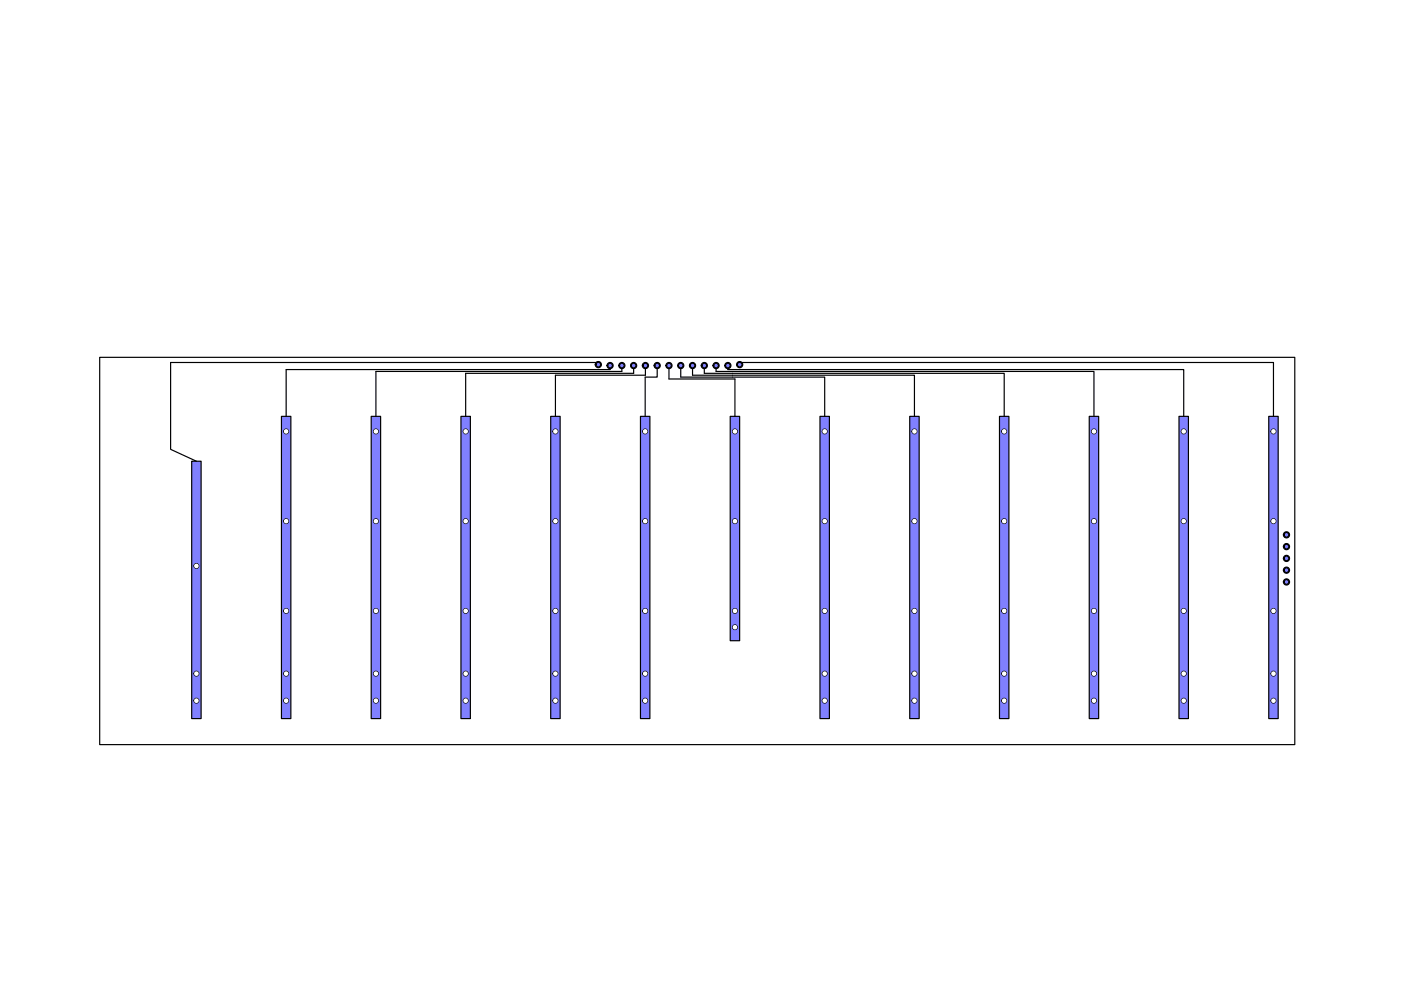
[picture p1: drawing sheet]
<svg xmlns="http://www.w3.org/2000/svg" width="297mm" height="210mm" viewBox="0 0 297 210" stroke-linecap="round" stroke-linejoin="round" font-family="sans-serif">
<g fill="#8080ff">
<path d="M154.8 88.3h2v47.6h-2z"/>
<path d="M40.6 97.8h2v54.6h-2z"/>
<path d="M269 88.3h2v64.1h-2zM269.5 148.6a.5 .5 0 0 0 1 0 .5 .5 0 0 0-1 0zM269.5 129.5a.5 .5 0 0 0 1 0 .5 .5 0 0 0-1 0zM269.5 110.5a.5 .5 0 0 0 1 0 .5 .5 0 0 0-1 0zM269.5 91.5a.5 .5 0 0 0 1 0 .5 .5 0 0 0-1 0z"/>
<path d="M250 88.3h2v64.1h-2zM250.5 148.6a.5 .5 0 0 0 1 0 .5 .5 0 0 0-1 0zM250.5 129.5a.5 .5 0 0 0 1 0 .5 .5 0 0 0-1 0zM250.5 110.5a.5 .5 0 0 0 1 0 .5 .5 0 0 0-1 0zM250.5 91.5a.5 .5 0 0 0 1 0 .5 .5 0 0 0-1 0z"/>
<path d="M230.9 88.3h2v64.1h-2zM231.4 148.6a.5 .5 0 0 0 1 0 .5 .5 0 0 0-1 0zM231.4 129.5a.5 .5 0 0 0 1 0 .5 .5 0 0 0-1 0zM231.4 110.5a.5 .5 0 0 0 1 0 .5 .5 0 0 0-1 0zM231.4 91.5a.5 .5 0 0 0 1 0 .5 .5 0 0 0-1 0z"/>
<path d="M192.9 88.3h2v64.1h-2zM193.4 148.6a.5 .5 0 0 0 1 0 .5 .5 0 0 0-1 0zM193.4 129.5a.5 .5 0 0 0 1 0 .5 .5 0 0 0-1 0zM193.4 110.5a.5 .5 0 0 0 1 0 .5 .5 0 0 0-1 0zM193.4 91.5a.5 .5 0 0 0 1 0 .5 .5 0 0 0-1 0z"/>
<path d="M211.9 88.3h2v64.1h-2zM212.4 148.6a.5 .5 0 0 0 1 0 .5 .5 0 0 0-1 0zM212.4 129.5a.5 .5 0 0 0 1 0 .5 .5 0 0 0-1 0zM212.4 110.5a.5 .5 0 0 0 1 0 .5 .5 0 0 0-1 0zM212.4 91.5a.5 .5 0 0 0 1 0 .5 .5 0 0 0-1 0z"/>
<path d="M173.9 88.3h1.9v64.1h-1.9zM174.4 148.6a.5 .5 0 0 0 .9 0 .5 .5 0 0 0-.9 0zM174.4 129.5a.5 .5 0 0 0 .9 0 .5 .5 0 0 0-.9 0zM174.4 110.5a.5 .5 0 0 0 .9 0 .5 .5 0 0 0-.9 0zM174.4 91.5a.5 .5 0 0 0 .9 0 .5 .5 0 0 0-.9 0z"/>
<path d="M135.8 88.3h2v64.1h-2zM136.3 148.6a.5 .5 0 0 0 1 0 .5 .5 0 0 0-1 0zM136.3 129.5a.5 .5 0 0 0 1 0 .5 .5 0 0 0-1 0zM136.3 110.5a.5 .5 0 0 0 1 0 .5 .5 0 0 0-1 0zM136.3 91.5a.5 .5 0 0 0 1 0 .5 .5 0 0 0-1 0z"/>
<path d="M116.8 88.3h2v64.1h-2zM117.3 148.6a.5 .5 0 0 0 1 0 .5 .5 0 0 0-1 0zM117.3 129.5a.5 .5 0 0 0 1 0 .5 .5 0 0 0-1 0zM117.3 110.5a.5 .5 0 0 0 1 0 .5 .5 0 0 0-1 0zM117.3 91.5a.5 .5 0 0 0 1 0 .5 .5 0 0 0-1 0z"/>
<path d="M97.7 88.3h2v64.1h-2zM98.2 148.6a.5 .5 0 0 0 1 0 .5 .5 0 0 0-1 0zM98.2 129.5a.5 .5 0 0 0 1 0 .5 .5 0 0 0-1 0zM98.2 110.5a.5 .5 0 0 0 1 0 .5 .5 0 0 0-1 0zM98.2 91.5a.5 .5 0 0 0 1 0 .5 .5 0 0 0-1 0z"/>
<path d="M78.7 88.3h2v64.1h-2zM79.2 148.6a.5 .5 0 0 0 1 0 .5 .5 0 0 0-1 0zM79.2 129.5a.5 .5 0 0 0 1 0 .5 .5 0 0 0-1 0zM79.2 110.5a.5 .5 0 0 0 1 0 .5 .5 0 0 0-1 0zM79.2 91.5a.5 .5 0 0 0 1 0 .5 .5 0 0 0-1 0z"/>
<path d="M59.7 88.3h2v64.1h-2zM60.2 148.6a.5 .5 0 0 0 1 0 .5 .5 0 0 0-1 0zM60.2 129.5a.5 .5 0 0 0 1 0 .5 .5 0 0 0-1 0zM60.2 110.5a.5 .5 0 0 0 1 0 .5 .5 0 0 0-1 0zM60.2 91.5a.5 .5 0 0 0 1 0 .5 .5 0 0 0-1 0z"/>
</g>
<circle cx="156.8" cy="77.3" r=".65" fill="#7f7fff"/>
<g fill="none" stroke="#000" stroke-width=".25">
<path d="M269 88.3h2v64.1h-2z"/>
<circle cx="270" cy="91.5" r=".5"/>
<circle cx="270" cy="110.5" r=".5"/>
<circle cx="270" cy="129.5" r=".5"/>
<circle cx="270" cy="148.6" r=".5"/>
</g>
<g fill="#fff">
<circle cx="270" cy="91.5" r=".5"/>
<circle cx="270" cy="110.5" r=".5"/>
<circle cx="270" cy="129.5" r=".5"/>
<circle cx="270" cy="148.6" r=".5"/>
</g>
<g fill="none" stroke="#000" stroke-width=".25">
<path d="M154.8 88.3h2v47.6h-2z"/>
<circle cx="155.8" cy="91.5" r=".5"/>
<circle cx="155.8" cy="110.5" r=".5"/>
<circle cx="155.8" cy="129.5" r=".5"/>
</g>
<g fill="#fff">
<circle cx="155.8" cy="91.5" r=".5"/>
<circle cx="155.8" cy="110.5" r=".5"/>
<circle cx="155.8" cy="129.5" r=".5"/>
</g>
<g fill="none" stroke="#000" stroke-width=".25">
<path d="M40.6 97.8h2v54.6h-2z"/>
<circle cx="41.6" cy="120" r=".5"/>
<circle cx="41.6" cy="148.6" r=".5"/>
</g>
<g fill="#fff">
<circle cx="41.6" cy="120" r=".5"/>
<circle cx="41.6" cy="148.6" r=".5"/>
</g>
<circle cx="270" cy="142.8" r=".5" fill="none" stroke="#000" stroke-width=".25"/>
<circle cx="270" cy="142.8" r=".5" fill="#fff"/>
<circle cx="251" cy="142.8" r=".5" fill="none" stroke="#000" stroke-width=".25"/>
<circle cx="251" cy="142.8" r=".5" fill="#fff"/>
<circle cx="231.9" cy="142.8" r=".5" fill="none" stroke="#000" stroke-width=".25"/>
<circle cx="231.9" cy="142.8" r=".5" fill="#fff"/>
<circle cx="212.9" cy="142.8" r=".5" fill="none" stroke="#000" stroke-width=".25"/>
<circle cx="212.9" cy="142.8" r=".5" fill="#fff"/>
<circle cx="193.9" cy="142.8" r=".5" fill="none" stroke="#000" stroke-width=".25"/>
<circle cx="193.9" cy="142.8" r=".5" fill="#fff"/>
<circle cx="174.9" cy="142.8" r=".5" fill="none" stroke="#000" stroke-width=".25"/>
<circle cx="174.9" cy="142.8" r=".5" fill="#fff"/>
<circle cx="155.8" cy="133" r=".5" fill="none" stroke="#000" stroke-width=".25"/>
<circle cx="155.8" cy="133" r=".5" fill="#fff"/>
<circle cx="136.8" cy="142.8" r=".5" fill="none" stroke="#000" stroke-width=".25"/>
<circle cx="136.8" cy="142.8" r=".5" fill="#fff"/>
<circle cx="117.8" cy="142.8" r=".5" fill="none" stroke="#000" stroke-width=".25"/>
<circle cx="117.8" cy="142.8" r=".5" fill="#fff"/>
<circle cx="98.7" cy="142.8" r=".5" fill="none" stroke="#000" stroke-width=".25"/>
<circle cx="98.7" cy="142.8" r=".5" fill="#fff"/>
<circle cx="79.7" cy="142.8" r=".5" fill="none" stroke="#000" stroke-width=".25"/>
<circle cx="79.7" cy="142.8" r=".5" fill="#fff"/>
<circle cx="60.7" cy="142.8" r=".5" fill="none" stroke="#000" stroke-width=".25"/>
<circle cx="60.7" cy="142.8" r=".5" fill="#fff"/>
<circle cx="41.6" cy="142.8" r=".5" fill="none" stroke="#000" stroke-width=".25"/>
<circle cx="41.6" cy="142.8" r=".5" fill="#fff"/>
<g fill="none" stroke="#000" stroke-width=".25">
<path d="M21.1 75.8h253.4v82.1h-253.4zM250 88.3h2v64.1h-2z"/>
<circle cx="251" cy="91.5" r=".5"/>
<circle cx="251" cy="110.5" r=".5"/>
<circle cx="251" cy="129.5" r=".5"/>
<circle cx="251" cy="148.6" r=".5"/>
</g>
<g fill="#fff">
<circle cx="251" cy="91.5" r=".5"/>
<circle cx="251" cy="110.5" r=".5"/>
<circle cx="251" cy="129.5" r=".5"/>
<circle cx="251" cy="148.6" r=".5"/>
</g>
<g fill="none" stroke="#000" stroke-width=".25">
<path d="M230.9 88.3h2v64.1h-2z"/>
<circle cx="231.9" cy="91.5" r=".5"/>
<circle cx="231.9" cy="110.5" r=".5"/>
<circle cx="231.9" cy="129.5" r=".5"/>
<circle cx="231.9" cy="148.6" r=".5"/>
</g>
<g fill="#fff">
<circle cx="231.9" cy="91.5" r=".5"/>
<circle cx="231.9" cy="110.5" r=".5"/>
<circle cx="231.9" cy="129.5" r=".5"/>
<circle cx="231.9" cy="148.6" r=".5"/>
</g>
<g fill="none" stroke="#000" stroke-width=".25">
<path d="M211.9 88.3h2v64.1h-2z"/>
<circle cx="212.9" cy="91.5" r=".5"/>
<circle cx="212.9" cy="110.5" r=".5"/>
<circle cx="212.9" cy="129.5" r=".5"/>
<circle cx="212.9" cy="148.6" r=".5"/>
</g>
<g fill="#fff">
<circle cx="212.9" cy="91.5" r=".5"/>
<circle cx="212.9" cy="110.5" r=".5"/>
<circle cx="212.9" cy="129.5" r=".5"/>
<circle cx="212.9" cy="148.6" r=".5"/>
</g>
<g fill="none" stroke="#000" stroke-width=".25">
<path d="M192.9 88.3h2v64.1h-2z"/>
<circle cx="193.9" cy="91.5" r=".5"/>
<circle cx="193.9" cy="110.5" r=".5"/>
<circle cx="193.9" cy="129.5" r=".5"/>
<circle cx="193.9" cy="148.6" r=".5"/>
</g>
<g fill="#fff">
<circle cx="193.9" cy="91.5" r=".5"/>
<circle cx="193.9" cy="110.5" r=".5"/>
<circle cx="193.9" cy="129.5" r=".5"/>
<circle cx="193.9" cy="148.6" r=".5"/>
</g>
<g fill="none" stroke="#000" stroke-width=".25">
<path d="M173.9 88.3h1.9v64.1h-1.9z"/>
<circle cx="174.9" cy="91.5" r=".5"/>
<circle cx="174.9" cy="110.5" r=".5"/>
<circle cx="174.9" cy="129.5" r=".5"/>
<circle cx="174.9" cy="148.6" r=".5"/>
</g>
<g fill="#fff">
<circle cx="174.9" cy="91.5" r=".5"/>
<circle cx="174.9" cy="110.5" r=".5"/>
<circle cx="174.9" cy="129.5" r=".5"/>
<circle cx="174.9" cy="148.6" r=".5"/>
</g>
<g fill="none" stroke="#000" stroke-width=".25">
<path d="M135.8 88.3h2v64.1h-2z"/>
<circle cx="136.8" cy="91.5" r=".5"/>
<circle cx="136.8" cy="110.5" r=".5"/>
<circle cx="136.8" cy="129.5" r=".5"/>
<circle cx="136.8" cy="148.6" r=".5"/>
</g>
<g fill="#fff">
<circle cx="136.8" cy="91.5" r=".5"/>
<circle cx="136.8" cy="110.5" r=".5"/>
<circle cx="136.8" cy="129.5" r=".5"/>
<circle cx="136.8" cy="148.6" r=".5"/>
</g>
<g fill="none" stroke="#000" stroke-width=".25">
<path d="M116.8 88.3h2v64.1h-2z"/>
<circle cx="117.8" cy="91.5" r=".5"/>
<circle cx="117.8" cy="110.5" r=".5"/>
<circle cx="117.8" cy="129.5" r=".5"/>
<circle cx="117.8" cy="148.6" r=".5"/>
</g>
<g fill="#fff">
<circle cx="117.8" cy="91.5" r=".5"/>
<circle cx="117.8" cy="110.5" r=".5"/>
<circle cx="117.8" cy="129.5" r=".5"/>
<circle cx="117.8" cy="148.6" r=".5"/>
</g>
<g fill="none" stroke="#000" stroke-width=".25">
<path d="M97.7 88.3h2v64.1h-2z"/>
<circle cx="98.7" cy="91.5" r=".5"/>
<circle cx="98.7" cy="110.5" r=".5"/>
<circle cx="98.7" cy="129.5" r=".5"/>
<circle cx="98.7" cy="148.6" r=".5"/>
</g>
<g fill="#fff">
<circle cx="98.7" cy="91.5" r=".5"/>
<circle cx="98.7" cy="110.5" r=".5"/>
<circle cx="98.7" cy="129.5" r=".5"/>
<circle cx="98.7" cy="148.6" r=".5"/>
</g>
<g fill="none" stroke="#000" stroke-width=".25">
<path d="M78.7 88.3h2v64.1h-2z"/>
<circle cx="79.7" cy="91.5" r=".5"/>
<circle cx="79.7" cy="110.5" r=".5"/>
<circle cx="79.7" cy="129.5" r=".5"/>
<circle cx="79.7" cy="148.6" r=".5"/>
</g>
<g fill="#fff">
<circle cx="79.7" cy="91.5" r=".5"/>
<circle cx="79.7" cy="110.5" r=".5"/>
<circle cx="79.7" cy="129.5" r=".5"/>
<circle cx="79.7" cy="148.6" r=".5"/>
</g>
<g fill="none" stroke="#000" stroke-width=".25">
<path d="M59.7 88.3h2v64.1h-2z"/>
<circle cx="60.7" cy="91.5" r=".5"/>
<circle cx="60.7" cy="110.5" r=".5"/>
<circle cx="60.7" cy="129.5" r=".5"/>
<circle cx="60.7" cy="148.6" r=".5"/>
</g>
<g fill="#fff">
<circle cx="60.7" cy="91.5" r=".5"/>
<circle cx="60.7" cy="110.5" r=".5"/>
<circle cx="60.7" cy="129.5" r=".5"/>
<circle cx="60.7" cy="148.6" r=".5"/>
</g>
<g fill="none" stroke="#000" stroke-width=".25">
<path d="M60.7 78.4v9.9M79.7 78.8v9.5M98.7 79.2v9.1M117.8 79.6v8.7M126.9 76.9h-90.7v18.4l5.4 2.5M136.8 80v8.3M155.3 80h19.5v8.3M155.3 79.6h38.6v8.7M155.3 79.2h57.6v9.1M156.8 78.8h75.1v9.5M156.8 76.9h113.2v11.4M156.8 78.4h94.2v9.9"/>
<path d="M155.8 80.4v7.9"/>
<circle cx="156.8" cy="77.3" r=".65"/>
<circle cx="156.8" cy="77.3" r=".5"/>
</g>
<circle cx="154.3" cy="77.5" r=".65" fill="#7f7fff"/>
<g fill="none" stroke="#000" stroke-width=".25">
<circle cx="154.3" cy="77.5" r=".65"/>
<circle cx="154.3" cy="77.5" r=".5"/>
</g>
<circle cx="151.8" cy="77.5" r=".65" fill="#7f7fff"/>
<g fill="none" stroke="#000" stroke-width=".25">
<circle cx="151.8" cy="77.5" r=".65"/>
<circle cx="151.8" cy="77.5" r=".5"/>
</g>
<circle cx="149.3" cy="77.5" r=".65" fill="#7f7fff"/>
<g fill="none" stroke="#000" stroke-width=".25">
<circle cx="149.3" cy="77.5" r=".65"/>
<circle cx="149.3" cy="77.5" r=".5"/>
</g>
<circle cx="146.8" cy="77.5" r=".65" fill="#7f7fff"/>
<g fill="none" stroke="#000" stroke-width=".25">
<circle cx="146.8" cy="77.5" r=".65"/>
<circle cx="146.8" cy="77.5" r=".5"/>
</g>
<circle cx="144.3" cy="77.5" r=".65" fill="#7f7fff"/>
<g fill="none" stroke="#000" stroke-width=".25">
<circle cx="144.3" cy="77.5" r=".65"/>
<circle cx="144.3" cy="77.5" r=".5"/>
</g>
<circle cx="141.8" cy="77.5" r=".65" fill="#7f7fff"/>
<g fill="none" stroke="#000" stroke-width=".25">
<circle cx="141.8" cy="77.5" r=".65"/>
<circle cx="141.8" cy="77.5" r=".5"/>
</g>
<circle cx="139.3" cy="77.5" r=".65" fill="#7f7fff"/>
<g fill="none" stroke="#000" stroke-width=".25">
<circle cx="139.3" cy="77.5" r=".5"/>
<circle cx="139.3" cy="77.5" r=".65"/>
</g>
<circle cx="136.8" cy="77.5" r=".65" fill="#7f7fff"/>
<g fill="none" stroke="#000" stroke-width=".25">
<circle cx="136.8" cy="77.5" r=".65"/>
<circle cx="136.8" cy="77.5" r=".5"/>
</g>
<circle cx="134.3" cy="77.5" r=".65" fill="#7f7fff"/>
<g fill="none" stroke="#000" stroke-width=".25">
<circle cx="134.3" cy="77.5" r=".65"/>
<circle cx="134.3" cy="77.5" r=".5"/>
</g>
<circle cx="131.8" cy="77.5" r=".65" fill="#7f7fff"/>
<g fill="none" stroke="#000" stroke-width=".25">
<circle cx="131.8" cy="77.5" r=".65"/>
<circle cx="131.8" cy="77.5" r=".5"/>
</g>
<circle cx="129.3" cy="77.5" r=".65" fill="#7f7fff"/>
<g fill="none" stroke="#000" stroke-width=".25">
<circle cx="129.3" cy="77.5" r=".65"/>
<circle cx="129.3" cy="77.5" r=".5"/>
</g>
<circle cx="126.9" cy="77.3" r=".65" fill="#7f7fff"/>
<g fill="none" stroke="#000" stroke-width=".25">
<path d="M129.3 78.2v.2h-68.6M131.8 78.2v.6h-52.1M134.3 78.2v1h-35.6M136.8 78.2v1.4h-19M139.3 78.2v1.8h-2.5M141.8 78.2v2.2h14M144.3 78.2v1.8h11M146.8 78.2v1.4h8.5M149.3 78.2v1h6M151.8 78.2v.6h5M154.3 78.2v.2h2.5"/>
<circle cx="126.9" cy="77.3" r=".65"/>
<circle cx="126.9" cy="77.3" r=".5"/>
</g>
<circle cx="272.8" cy="123.4" r=".65" fill="#7f7fff"/>
<g fill="none" stroke="#000" stroke-width=".25">
<circle cx="272.8" cy="123.4" r=".65"/>
<circle cx="272.8" cy="123.4" r=".5"/>
</g>
<circle cx="272.8" cy="120.9" r=".65" fill="#7f7fff"/>
<g fill="none" stroke="#000" stroke-width=".25">
<circle cx="272.8" cy="120.9" r=".65"/>
<circle cx="272.8" cy="120.9" r=".5"/>
</g>
<circle cx="272.8" cy="118.4" r=".65" fill="#7f7fff"/>
<g fill="none" stroke="#000" stroke-width=".25">
<circle cx="272.8" cy="118.4" r=".65"/>
<circle cx="272.8" cy="118.4" r=".5"/>
</g>
<circle cx="272.8" cy="115.9" r=".65" fill="#7f7fff"/>
<g fill="none" stroke="#000" stroke-width=".25">
<circle cx="272.8" cy="115.9" r=".65"/>
<circle cx="272.8" cy="115.9" r=".5"/>
</g>
<circle cx="272.8" cy="113.4" r=".65" fill="#7f7fff"/>
<g fill="none" stroke="#000" stroke-width=".25">
<circle cx="272.8" cy="113.4" r=".65"/>
<circle cx="272.8" cy="113.4" r=".5"/>
</g>
</svg>
